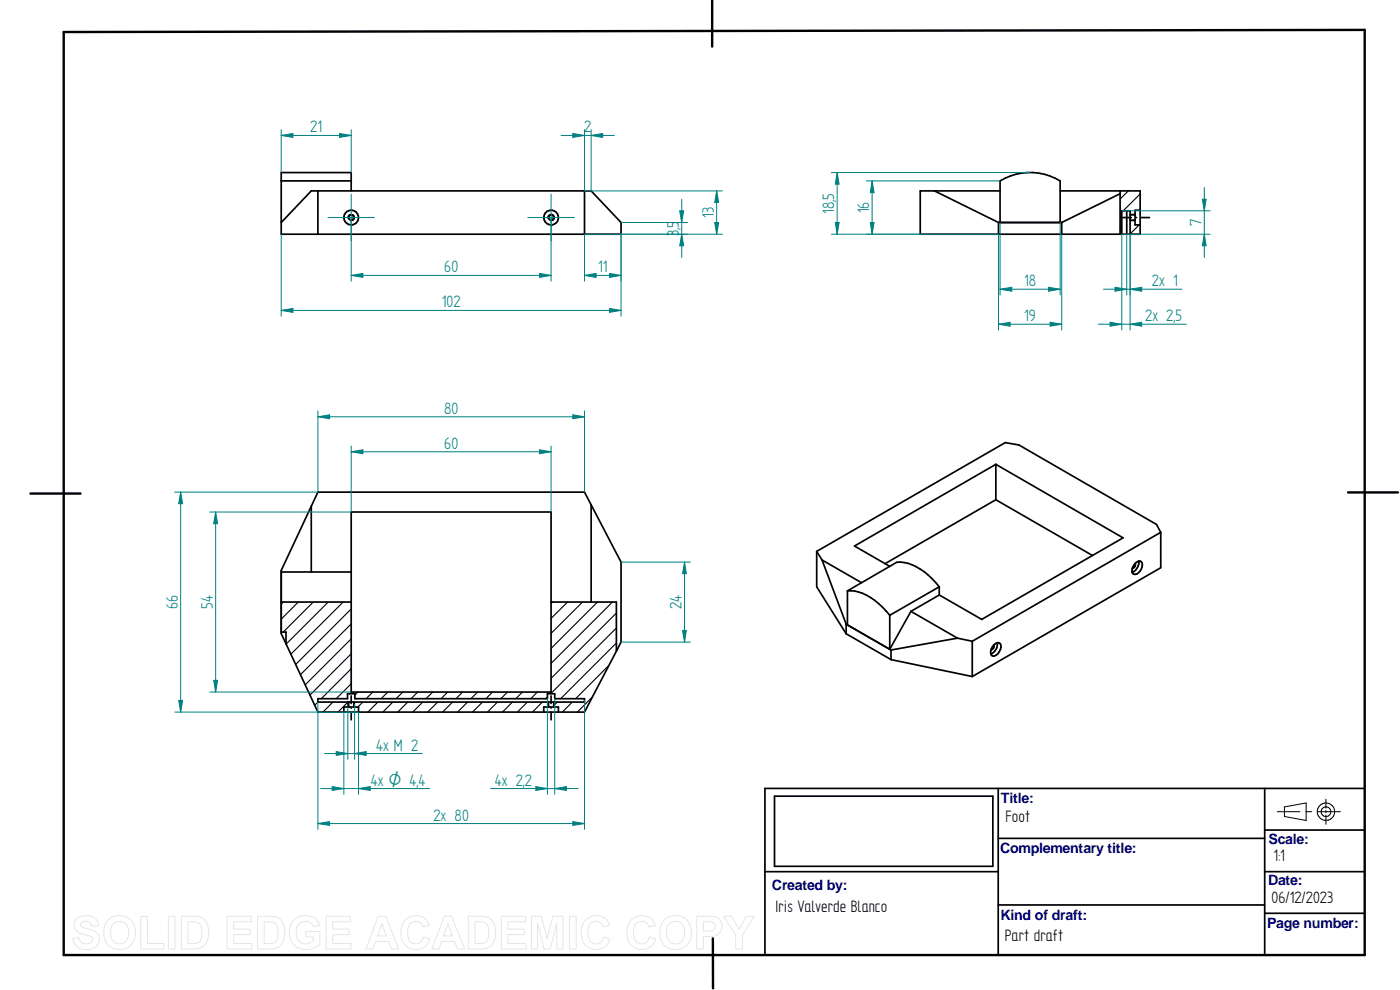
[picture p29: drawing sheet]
<svg xmlns="http://www.w3.org/2000/svg" width="420mm" height="297mm" viewBox="0 0 420 297" stroke-linecap="round" stroke-linejoin="round" font-family="sans-serif">
<defs><g id="words">
<g font-size="5.6" fill="#008080">
<text x="93.1" y="39.8">21</text>
<text x="175.3" y="39.8">2</text>
<text x="214.2" y="65.4" transform="rotate(-90 214.2 65.4)">13</text>
<text x="250.4" y="64.2" transform="rotate(-90 250.4 64.2)">18,5</text>
<text x="260.9" y="64.1" transform="rotate(-90 260.9 64.1)">16</text>
<text x="203.7" y="70.7" transform="rotate(-90 203.7 70.7)">3,5</text>
<text x="360.5" y="67.9" transform="rotate(-90 360.5 67.9)">7</text>
<text x="133.3" y="81.7">60</text>
<text x="179.5" y="81.7">11</text>
<text x="307.3" y="85.9">18</text>
<text x="345.7" y="85.9">2x 1</text>
<text x="132.6" y="92.2">102</text>
<text x="307.4" y="96.4">19</text>
<text x="343.7" y="96.4">2x 2,5</text>
<text x="133.3" y="124.2">80</text>
<text x="133.3" y="134.7">60</text>
<text x="53.3" y="182.8" transform="rotate(-90 53.3 182.8)">66</text>
<text x="63.8" y="182.7" transform="rotate(-90 63.8 182.7)">54</text>
<text x="204.5" y="182.8" transform="rotate(-90 204.5 182.8)">24</text>
<text x="112.9" y="225.2">4x M 2</text>
<text x="111.3" y="235.7">4x O 4,4</text>
<text x="148.5" y="235.7">4x 2,2</text>
<text x="130.1" y="246.2">2x 80</text>
</g>
<g font-size="5.6">
<text x="301.7" y="246.7">Foot</text>
<text x="382.2" y="258.2">1:1</text>
<text x="232.7" y="273.7">Iris Valverde Blanco</text>
<text x="381.6" y="270.8">06/12/2023</text>
<text x="301.6" y="282.3">Part draft</text>
</g>
<g font-size="4.3" fill="#000080">
<text x="300.4" y="240.9">Title:</text>
<text x="300.1" y="255.9">Complementary title:</text>
<text x="380.7" y="253.3">Scale:</text>
<text x="231.7" y="267">Created by:</text>
<text x="380.6" y="265.5">Date:</text>
<text x="300.3" y="276">Kind of draft:</text>
<text x="380.3" y="278.6">Page number:</text>
</g>
</g></defs>
<path d="M19.1 9.6l390.5-.6v277.6h-390.5zM213.7 0v14M9.1 148.1h15.1M404.6 147.7h15M213.9 281.6l.1 14.9" fill="none" stroke="#000" stroke-width=".72"/>
<g fill="none" stroke="#000" stroke-width=".51">
<path d="M84.4 54.3h21M95.4 57.3v13M105.4 57.3v-5.5h-21v18.5h102v-3.5l-9-9.5h-84l-9 9.5M175.4 57.3v13M280.4 57.3l19.3 9.5M300.1 57.3h-23.9v13h66v-13h-24M336.2 57.3v13M336.2 58.1l-17.6 8.7M299.7 66.8h18.9M299.7 66.8v3.5M318.2 66.8v-12.5a17.4 17.4 0 0 0-18.1 0v12.5M318.6 66.8v3.5"/>
<path d="M336.7 70.3v-7.1h2.5v7.1M337 65.3h2.5M338.1 63.2v7.1M339.2 64.5h1.4M339.2 66h1.4M340.9 65.3h.2M342.2 63.1h-1.6v4.4h1.6M342.5 65.3h2.5M93.4 151.9l2-4.2h80l11 21v24l-1.4 2.7M93.4 151.9l-9 19.3v18.9l1.4 3.1M93.4 151.9v19.7M105.4 153.6h60v54h-60z"/>
<path d="M177.4 151.5v29.1M84.4 171.6h21M84.4 180.6h21M84.4 189.7h1.4v3.5M85.8 193.2l9.6 20.5h80l9.6-18.3M165.4 180.6h19.6v14.8M95.4 209.6h8.9v-1.4h2.2v1.4h57.8v-1.4h2.2v1.4h8.9v1.1h-80zM104.6 210.7v1.4M105.4 208.8v2.3M105.4 212.3v.2M105.4 213.7v2.3M106.2 210.7v1.4"/>
<path d="M107.6 213.7v-1.6h-4.4v1.6M164.6 210.7v1.4M165.4 208.8v2.3M165.4 212.3v.2M165.4 213.7v2.3M166.2 210.7v1.4M167.6 213.7v-1.6h-4.4v1.6M232.4 238.9h65.6v21h-65.6zM299.6 236.6v50M379.5 236.6v50M409.6 236.6h-180v50M299.6 251.5h79.9"/>
<path d="M379.5 249h30.1M229.6 261.5h70M299.6 271.5h79.9M379.5 261.5h30.1M379.5 274h30.1"/>
<circle cx="105.4" cy="65.3" r="2.21"/>
<circle cx="105.4" cy="65.2" r=".8"/>
<circle cx="165.4" cy="65.3" r="2.21"/>
<circle cx="165.4" cy="65.3" r=".78"/>
</g>
<g fill="none" stroke="#000" stroke-width=".3">
<path d="M104.4 65.5a1.01 1.01 0 0 1 .9-1.2 1.01 1.01 0 0 1 1.1 1.1 1.01 1.01 0 0 1-1.3 .9M164.5 65.5a1 1 0 0 1 .9-1.2 1 1 0 0 1 1 1.1 1 1 0 0 1-1.3 .9M339.2 66.3h1.4M339.2 64.3h1.4M104.4 210.7v1.4M106.4 210.7v1.4M164.4 210.7v1.4M166.4 210.7v1.4M397.9 239.8v2.7M383.3 243.5h6.8M385.5 242.1l6.5-1.2v5.3l-6.5-1.2zM391.9 243.5h1.7"/>
<path d="M395.4 243.5h6.9M397.9 243.2v.6M397.9 244.6v2.7"/>
<circle cx="397.9" cy="243.5" r="2.62"/>
<circle cx="397.9" cy="243.5" r="1.47"/>
</g>
<path d="M105.4 58.3v14M165.4 58.3v14M98.4 65.3h14M158.4 65.3h14M186.4 168.7h20.8M205.4 168.7l.6 3.4h-1.2zM186.4 192.7h20.8" fill="none" stroke="#008080" stroke-width=".3"/>
<g fill="none" stroke="#000" stroke-width=".34">
<path d="M338.6 57.3l-2.4 2.4M342.2 58.2l-5.1 5M336.7 63.7l-.5 .5M336.7 68.2l-.5 .5M340.6 64.2l-.3 .3M341.9 67.5l-2.7 2.7M342.2 62.7l-.4 .4M85 180.6l-.6 .6M89.5 180.6l-5.1 5.2M94 180.6l-9 9.1M98.5 180.6l-12.6 12.7M103 180.6l-15.7 15.7"/>
<path d="M105.4 182.7l-16.7 16.7M105.4 187.2l-15.2 15.2M105.4 191.7l-13.8 13.8M105.4 196.2l-12.4 12.3M165.9 180.6l-.5 .5M170.3 180.6l-4.9 4.9M174.8 180.6l-9.4 9.4M179.3 180.6l-13.9 14M182.7 199.7l-9.9 9.9M183.8 180.6l-18.4 18.5M185 183.9l-19.6 19.6M185 188.4l-19.7 19.8"/>
<path d="M185 192.9l-16.7 16.7M95.4 210.7l-1 .9M99.9 210.7l-3 3M104.4 210.7l-3 3M105.4 200.7l-9 8.9M105.4 205.1l-4.5 4.5M107.4 207.6l-.9 .9M108.9 210.7l-1.5 1.4M111.9 207.6l-2 2M113.4 210.7l-3 3M116.4 207.6l-2 2M117.9 210.7l-3 3"/>
<path d="M120.9 207.6l-2 2M122.4 210.7l-3 3M125.4 207.6l-2.1 2M126.9 210.7l-3 3M129.9 207.6l-2.1 2M131.3 210.7l-3 3M134.4 207.6l-2 2M135.8 210.7l-3 3M138.8 207.6l-1.9 2M140.3 210.7l-3 3M143.3 207.6l-2 2M144.8 210.7l-3 3"/>
<path d="M147.8 207.6l-2 2M149.3 210.7l-3 3M152.3 207.6l-2 2M153.8 210.7l-3 3M156.8 207.6l-2 2M158.3 210.7l-3 3M161.3 207.6l-2 2M162.8 210.7l-3 3M164.3 209.1l-.5 .5M167.2 210.7l-1 1M171.7 210.7l-2.9 3M177.8 209.1l-4.5 4.6"/>
</g>
<path d="M205.4 168.7l.6 3.4h-1.2z" fill="#008080"/>
<path d="M204.8 189.1h1.2l-.6 3.6z" fill="none" stroke="#008080" stroke-width=".3"/>
<path d="M204.8 189.1h1.2l-.6 3.6z" fill="#008080"/>
<path d="M205.4 168.7v24M95.4 210.7v38.1M175.4 210.1v38.7M95.4 247.1l3.5-.6v1.1z" fill="none" stroke="#008080" stroke-width=".3"/>
<path d="M95.4 247.1l3.5-.6v1.1z" fill="#008080"/>
<path d="M171.9 246.5l3.5 .6-3.5 .5z" fill="none" stroke="#008080" stroke-width=".3"/>
<path d="M171.9 246.5l3.5 .6-3.5 .5z" fill="#008080"/>
<path d="M164.3 209.6v28.7M166.5 209.6v28.7M160.8 236l3.5 .6-3.5 .6zM95.4 247.1h80" fill="none" stroke="#008080" stroke-width=".3"/>
<path d="M160.8 236l3.5 .6-3.5 .6z" fill="#008080"/>
<path d="M166.5 236.6l3.5-.6v1.2z" fill="none" stroke="#008080" stroke-width=".3"/>
<path d="M166.5 236.6l3.5-.6v1.2z" fill="#008080"/>
<path d="M62.9 153.6h42.5M64.7 153.6l.6 3.5h-1.2zM62.9 207.6h42.5M147.3 236.6h26.2" fill="none" stroke="#008080" stroke-width=".3"/>
<path d="M64.7 153.6l.6 3.5h-1.2z" fill="#008080"/>
<path d="M64.1 204.1h1.2l-.6 3.5z" fill="none" stroke="#008080" stroke-width=".3"/>
<path d="M64.1 204.1h1.2l-.6 3.5z" fill="#008080"/>
<path d="M52.4 147.7h43M54.2 147.7l.6 3.4h-1.2zM64.7 153.6v54M52.4 213.7h55.2" fill="none" stroke="#008080" stroke-width=".3"/>
<path d="M54.2 147.7l.6 3.4h-1.2z" fill="#008080"/>
<path d="M53.6 210.1h1.2l-.6 3.6z" fill="none" stroke="#008080" stroke-width=".3"/>
<path d="M53.6 210.1h1.2l-.6 3.6z" fill="#008080"/>
<path d="M105.4 133.8v19.8M161.9 135l3.5 .6-3.5 .5zM165.4 133.8v19.8M54.2 147.7v66" fill="none" stroke="#008080" stroke-width=".3"/>
<path d="M161.9 135l3.5 .6-3.5 .5z" fill="#008080"/>
<path d="M105.4 135.6l3.5-.6v1.1z" fill="none" stroke="#008080" stroke-width=".3"/>
<path d="M105.4 135.6l3.5-.6v1.1z" fill="#008080"/>
<path d="M95.4 123.3v24.4M105.4 135.6h60M171.9 124.5l3.5 .6-3.5 .5zM175.4 123.3v24.4" fill="none" stroke="#008080" stroke-width=".3"/>
<path d="M171.9 124.5l3.5 .6-3.5 .5z" fill="#008080"/>
<path d="M95.4 125.1l3.5-.6v1.1z" fill="none" stroke="#008080" stroke-width=".3"/>
<path d="M95.4 125.1l3.5-.6v1.1z" fill="#008080"/>
<path d="M84.4 70.3v24.6M186.4 70.3v24.6M84.4 93.1l3.5-.6v1.2zM95.4 125.1h80" fill="none" stroke="#008080" stroke-width=".3"/>
<path d="M84.4 93.1l3.5-.6v1.2z" fill="#008080"/>
<path d="M182.9 92.5l3.5 .6-3.5 .6z" fill="none" stroke="#008080" stroke-width=".3"/>
<path d="M182.9 92.5l3.5 .6-3.5 .6z" fill="#008080"/>
<path d="M105.4 65.3v19.1M165.4 65.3v19.1M84.4 93.1h102M105.4 82.6l3.5-.6v1.2z" fill="none" stroke="#008080" stroke-width=".3"/>
<path d="M105.4 82.6l3.5-.6v1.2z" fill="#008080"/>
<path d="M161.9 82l3.5 .6-3.5 .6z" fill="none" stroke="#008080" stroke-width=".3"/>
<path d="M161.9 82l3.5 .6-3.5 .6z" fill="#008080"/>
<path d="M84.4 38.9v12.9M105.4 38.9v12.9M101.9 40l3.5 .6-3.5 .6zM105.4 82.6h60" fill="none" stroke="#008080" stroke-width=".3"/>
<path d="M101.9 40l3.5 .6-3.5 .6z" fill="#008080"/>
<path d="M84.4 40.6l3.5-.6v1.2z" fill="none" stroke="#008080" stroke-width=".3"/>
<path d="M84.4 40.6l3.5-.6v1.2z" fill="#008080"/>
<path d="M84.4 40.6h21M175.4 57.3h41.4M215.1 57.3l.6 3.4h-1.2zM175.4 70.3h41.4" fill="none" stroke="#008080" stroke-width=".3"/>
<path d="M215.1 57.3l.6 3.4h-1.2z" fill="#008080"/>
<path d="M214.5 66.8h1.2l-.6 3.5z" fill="none" stroke="#008080" stroke-width=".3"/>
<path d="M214.5 66.8h1.2l-.6 3.5z" fill="#008080"/>
<path d="M215.1 57.3v13M186.4 66.8h19.9M186.4 70.3h19.9M204 63.2h1.2l-.6 3.6z" fill="none" stroke="#008080" stroke-width=".3"/>
<path d="M204 63.2h1.2l-.6 3.6z" fill="#008080"/>
<path d="M204.6 70.3l.6 3.4h-1.2z" fill="none" stroke="#008080" stroke-width=".3"/>
<path d="M204.6 70.3l.6 3.4h-1.2z" fill="#008080"/>
<path d="M204.6 59.8v17.5M299.7 70.3v28.7M318.6 70.3v28.7M299.7 97.3l3.4-.6v1.2z" fill="none" stroke="#008080" stroke-width=".3"/>
<path d="M299.7 97.3l3.4-.6v1.2z" fill="#008080"/>
<path d="M315.2 96.7l3.4 .6-3.4 .6z" fill="none" stroke="#008080" stroke-width=".3"/>
<path d="M315.2 96.7l3.4 .6-3.4 .6z" fill="#008080"/>
<path d="M300.1 66.8v21.7M318.2 66.8v21.7M299.7 97.3h18.9M300.1 86.8l3.5-.6v1.2z" fill="none" stroke="#008080" stroke-width=".3"/>
<path d="M300.1 86.8l3.5-.6v1.2z" fill="#008080"/>
<path d="M314.7 86.2l3.5 .6-3.5 .6z" fill="none" stroke="#008080" stroke-width=".3"/>
<path d="M314.7 86.2l3.5 .6-3.5 .6z" fill="#008080"/>
<path d="M260 54.3h40.1M260 70.3h39.7M261.2 66.8h1.1l-.6 3.5zM300.1 86.8h18.1" fill="none" stroke="#008080" stroke-width=".3"/>
<path d="M261.2 66.8h1.1l-.6 3.5z" fill="#008080"/>
<path d="M261.7 54.3l.6 3.5h-1.1z" fill="none" stroke="#008080" stroke-width=".3"/>
<path d="M261.7 54.3l.6 3.5h-1.1z" fill="#008080"/>
<path d="M249.5 51.8h59.6M261.7 54.3v16M249.5 70.3h50.2M250.7 66.8h1.1l-.6 3.5z" fill="none" stroke="#008080" stroke-width=".3"/>
<path d="M250.7 66.8h1.1l-.6 3.5z" fill="#008080"/>
<path d="M251.2 51.8l.6 3.4h-1.1z" fill="none" stroke="#008080" stroke-width=".3"/>
<path d="M251.2 51.8l.6 3.4h-1.1z" fill="#008080"/>
<path d="M251.2 51.8v18.5M175.4 70.3v14.1M186.4 70.3v14.1M182.9 82l3.5 .6-3.5 .6z" fill="none" stroke="#008080" stroke-width=".3"/>
<path d="M182.9 82l3.5 .6-3.5 .6z" fill="#008080"/>
<path d="M175.4 82.6l3.5-.6v1.2z" fill="none" stroke="#008080" stroke-width=".3"/>
<path d="M175.4 82.6l3.5-.6v1.2z" fill="#008080"/>
<path d="M175.4 38.9v18.4M177.4 38.9v18.4M177.4 40.6l3.5-.6v1.2zM175.4 82.6h11" fill="none" stroke="#008080" stroke-width=".3"/>
<path d="M177.4 40.6l3.5-.6v1.2z" fill="#008080"/>
<path d="M171.9 40l3.5 .6-3.5 .6z" fill="none" stroke="#008080" stroke-width=".3"/>
<path d="M171.9 40l3.5 .6-3.5 .6z" fill="#008080"/>
<path d="M168.4 40.6h16M103.2 213.7v24.6M107.6 213.7v24.6M99.7 236l3.5 .6-3.5 .6z" fill="none" stroke="#008080" stroke-width=".3"/>
<g fill="none" stroke="#000" stroke-width=".51">
<path d="M298.9 139.3l38.1 22.1-42.4 24.4-12.7-7.3M298.9 139.3l-42.5 24.5 10.6 6.1M298.9 139.3v10.6M298.9 149.9l-33.3 19.2M298.9 149.9l29 16.8M348.3 159.7l-56.5 32.7M348.3 159.7v10.6l-56.5 32.7M348.3 159.7l-1.2-2.3-41.3-23.9-4.1-.7-56.6 32.6M245.1 165.4v10.7l8.8 14.1M245.1 165.4l1.6 2.6M246.7 168l11.9 6.8M246.7 168l7.2 19.3"/>
<path d="M254.3 177.3v10.2M254.3 177.3a12.6 12.6 0 0 1 9.4 3.8l3.3 3.5M281.9 176.1v2.4M281.9 176.1l-14.9 8.5M281.9 176.1a17.4 17.4 0 0 0-11.7-7.4h-1.1l-14.8 8.6M281.9 178.5l-8.5 4.9M340.6 169.1l.4-.4a1.03 1.03 0 0 1 1.4-.3 1.03 1.03 0 0 1 .4 1.4 2.52 2.52 0 0 1-2.6 2.5 2.16 2.16 0 0 1 .4-3.2zM340.6 169.1l.1 .5a.85 .85 0 0 1-.9 .8M341.7 168.4a3.2 3.2 0 0 1-1.9 3.3M253.9 190.2l13.5 7.7M253.9 187.3v2.9M253.9 187.3l13.5 7.7"/>
<path d="M267.4 197.9l24.4 5.1M267.4 195v2.9M273.4 183.4l13.9 8.1M273.4 183.4l-6.4 11.4v-10.2M287.3 191.5l-19.9 3.5M287.3 191.5l4.5 .9M291.8 192.4v10.6M298.2 193.6a1.14 1.14 0 0 1 1.2-.8 1.14 1.14 0 0 1 1 1 3 3 0 0 1-2.3 3.1 1.42 1.42 0 0 1-.6-2.3zM298.2 193.6v.8l-.8 .5M299.3 192.9a3.2 3.2 0 0 1-1.9 3.3"/>
</g>
<path d="M99.7 236l3.5 .6-3.5 .6z" fill="#008080"/>
<path d="M107.6 236.6l3.5-.6v1.2z" fill="none" stroke="#008080" stroke-width=".3"/>
<path d="M107.6 236.6l3.5-.6v1.2z" fill="#008080"/>
<path d="M104.4 212.1v15.7M106.4 211.4v16.4M96.2 236.6h32.7M100.9 225.5l3.5 .6-3.5 .6z" fill="none" stroke="#008080" stroke-width=".3"/>
<path d="M100.9 225.5l3.5 .6-3.5 .6z" fill="#008080"/>
<path d="M106.4 226.1l3.5-.6v1.2z" fill="none" stroke="#008080" stroke-width=".3"/>
<path d="M106.4 226.1l3.5-.6v1.2z" fill="#008080"/>
<path d="M336.7 70.3h26.5M336.7 63.2h26.5M361.4 70.3l.6 3.4h-1.2zM97.4 226.1h29.3" fill="none" stroke="#008080" stroke-width=".3"/>
<path d="M361.4 70.3l.6 3.4h-1.2z" fill="#008080"/>
<path d="M360.8 59.8h1.2l-.6 3.4z" fill="none" stroke="#008080" stroke-width=".3"/>
<path d="M360.8 59.8h1.2l-.6 3.4z" fill="#008080"/>
<path d="M361.4 56.3v21M338.1 70.3v18.2M339.2 70.3v18.2M334.6 86.2l3.5 .6-3.5 .6z" fill="none" stroke="#008080" stroke-width=".3"/>
<path d="M334.6 86.2l3.5 .6-3.5 .6z" fill="#008080"/>
<path d="M339.2 86.8l3.4-.6v1.2z" fill="none" stroke="#008080" stroke-width=".3"/>
<path d="M339.2 86.8l3.4-.6v1.2z" fill="#008080"/>
<path d="M336.7 70.3v28.7M339.2 70.3v28.7M331.2 86.8h23.5M333.2 96.7l3.5 .6-3.5 .6z" fill="none" stroke="#008080" stroke-width=".3"/>
<path d="M333.2 96.7l3.5 .6-3.5 .6z" fill="#008080"/>
<path d="M339.2 97.3l3.4-.6v1.2z" fill="none" stroke="#008080" stroke-width=".3"/>
<path d="M339.2 97.3l3.4-.6v1.2z" fill="#008080"/>
<path d="M329.6 97.3h26.4" fill="none" stroke="#008080" stroke-width=".3"/>
<g fill="none" stroke="#e6e6e6" stroke-width=".3">
<path d="M22.9 275.8a4.7 4.7 0 0 1 6 .1l.4 .9 .2 1-2 .1a1.82 1.82 0 0 0-1.5-1.5 1.82 1.82 0 0 0-1.8 1v.2a3 3 0 0 0 2.6 1.2 3 3 0 0 1 2.8 1.9 3 3 0 0 1-.8 3.4 4.9 4.9 0 0 1-6.3-.7l-.6-1.9 1.8-.2a2.14 2.14 0 0 0 1.9 1.9 2.14 2.14 0 0 0 2.2-1.3 1.42 1.42 0 0 0-1.4-1.2 5.4 5.4 0 0 1-3.8-1.9 2.71 2.71 0 0 1 .3-3zM32.8 275.7a4.9 4.9 0 0 1 5.8-.2 4.9 4.9 0 0 1 1.9 5.6 4.8 4.8 0 0 1-5.9 3.7 4.8 4.8 0 0 1-3.4-6.1 4.4 4.4 0 0 1 1.6-3zM33.9 277.2a2.78 2.78 0 0 1 3.3-.5 2.78 2.78 0 0 1 1.4 3.1 2.78 2.78 0 0 1-2.7 3.4 2.78 2.78 0 0 1-2.7-3.4l.2-1.7zM42.2 275h2v8.1h5v1.6h-7zM50.5 274.9h2v9.8h-2zM54.4 274.9h3.6a4.1 4.1 0 0 1 4.6 4.5 4.3 4.3 0 0 1-4.1 5.3h-4.1zM56.4 276.6a4.6 4.6 0 0 1 3.4 .5 5.4 5.4 0 0 1 .1 5.5l-1 .4-2.5 .1zM68.1 274.9h7.3v1.7h-5.3v2.2h4.9v1.6h-4.9v2.7h5.5v1.6h-7.5zM77.3 274.9h3.6a4.1 4.1 0 0 1 4.6 4.5 4.3 4.3 0 0 1-4.1 5.3h-4.1zM79.3 276.6a4.6 4.6 0 0 1 3.4 .5 5.4 5.4 0 0 1 .1 5.5l-1.1 .4-2.4 .1zM88.1 276.2a5.2 5.2 0 0 1 7.2 0l.6 1.4-2 .4a2.67 2.67 0 0 0-3.3-1.4 2.67 2.67 0 0 0-1.7 3.1 3 3 0 0 0 1.6 3.2 3 3 0 0 0 3.5-.5v-1.3h-2.2v-1.6h4.2v3.9a5.7 5.7 0 0 1-8.6-1 6 6 0 0 1 .7-6.2zM97.9 274.9h7.2v1.7h-5.2v2.2h4.9v1.6h-4.9v2.7h5.4v1.6h-7.4z"/>
<path d="M113.5 274.9h2.2l3.9 9.8h-2.1l-.9-2.2h-3.9l-.8 2.2h-2.1zM114.6 277.2l1.4 3.6h-2.7zM121.6 276.1a4.3 4.3 0 0 1 7.3 1.5l-2 .5a2.33 2.33 0 0 0-2.7-1.6 2.33 2.33 0 0 0-1.8 2.6 3.3 3.3 0 0 0 1.6 4 2.3 2.3 0 0 0 3.1-2l1.8 .6a4.4 4.4 0 0 1-5.1 3.1 4.4 4.4 0 0 1-3.5-4.9l.2-1.9zM133.3 274.9h2.2l3.9 9.8h-2.1l-.9-2.2h-3.9l-.8 2.2h-2.1zM134.4 277.2l1.4 3.6h-2.7zM140.5 274.9h3.6a4.1 4.1 0 0 1 4.6 4.5 4.3 4.3 0 0 1-4 5.3h-4.2zM142.5 276.6a4.6 4.6 0 0 1 3.5 .5 5.4 5.4 0 0 1 0 5.5l-1 .4-2.5 .1zM150.4 274.9h7.3v1.7h-5.3v2.2h4.9v1.6h-4.9v2.7h5.5v1.6h-7.5zM159.5 274.9h3l1.7 6.7 1.7-6.7h3v9.8h-1.8v-7.7l-2 7.7h-1.9l-1.9-7.7v7.7h-1.8zM170.9 274.9h2v9.8h-2zM175.7 276.1a4.3 4.3 0 0 1 7.3 1.5l-2 .5a2.33 2.33 0 0 0-2.7-1.6 2.33 2.33 0 0 0-1.8 2.6 3.3 3.3 0 0 0 1.6 4 2.3 2.3 0 0 0 3.1-2l1.8 .6a4.4 4.4 0 0 1-5.1 3.1 4.4 4.4 0 0 1-3.5-4.9l.2-1.9zM189.4 276.1a4.3 4.3 0 0 1 7.3 1.5l-2 .5a2.33 2.33 0 0 0-2.7-1.6 2.33 2.33 0 0 0-1.8 2.6 3.3 3.3 0 0 0 1.6 4 2.3 2.3 0 0 0 3.1-2l1.9 .6a4.4 4.4 0 0 1-5.2 3.1 4.4 4.4 0 0 1-3.5-4.9l.3-1.9z"/>
<path d="M199.7 275.7a4.9 4.9 0 0 1 5.8-.2 4.9 4.9 0 0 1 1.9 5.6 4.8 4.8 0 0 1-5.9 3.7 4.8 4.8 0 0 1-3.4-6.1 4.4 4.4 0 0 1 1.6-3zM200.8 277.2a2.78 2.78 0 0 1 3.3-.5 2.78 2.78 0 0 1 1.4 3.1 2.78 2.78 0 0 1-2.7 3.4 2.78 2.78 0 0 1-2.7-3.4l.2-1.7zM209.1 274.9h3.2a4 4 0 0 1 3.8 1.1 3.1 3.1 0 0 1 .1 3.6 3.1 3.1 0 0 1-3.3 1.4h-1.8v3.7h-2zM211.1 276.6a3.8 3.8 0 0 1 3.2 .5 1.45 1.45 0 0 1 0 1.7 1.45 1.45 0 0 1-1.6 .5l-1.6 .1zM217.2 274.9h2.3l2.3 3.9 2.2-3.9h2.3l-3.5 5.7v4.1h-2v-4.1z"/>
</g>
<use href="#words"/>
</svg>
